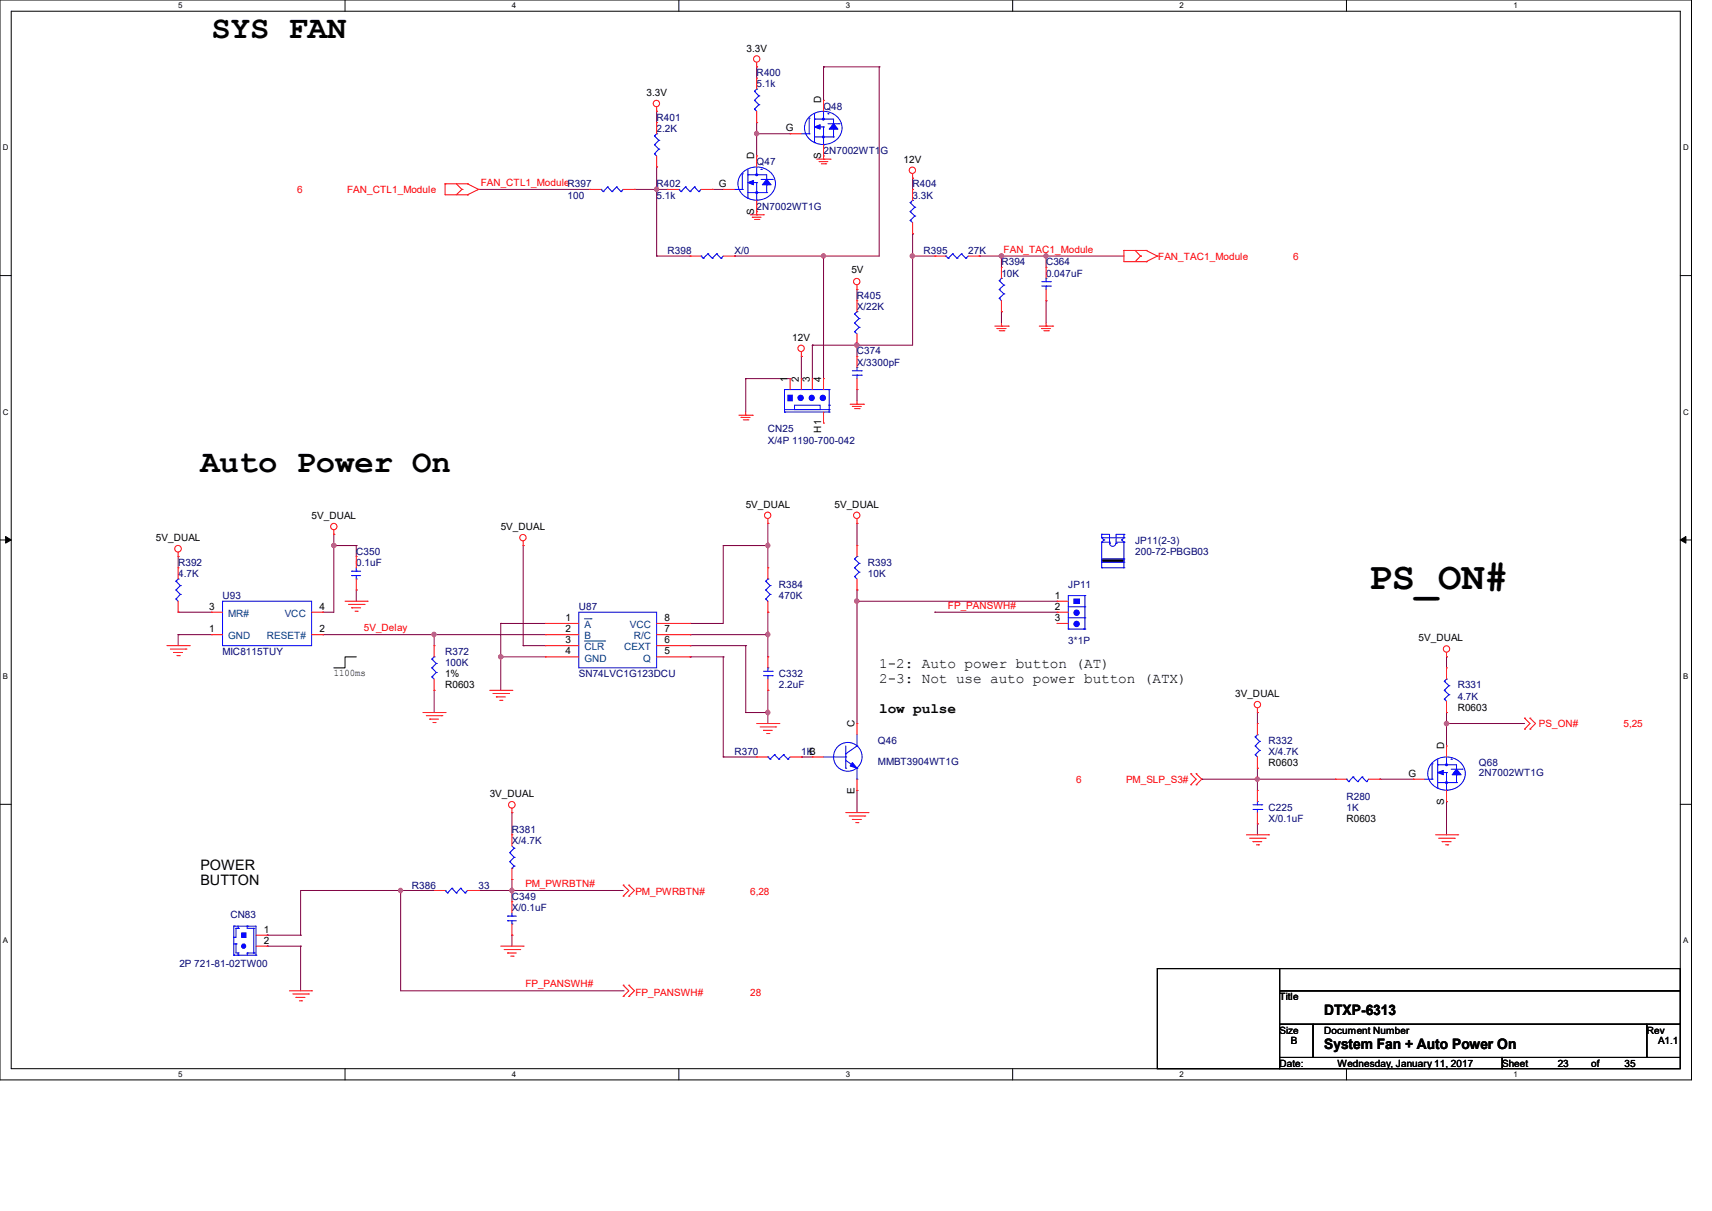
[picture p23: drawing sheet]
<svg xmlns="http://www.w3.org/2000/svg" width="297mm" height="210mm" viewBox="0 0 297 210" stroke-linecap="round" stroke-linejoin="round" font-family="sans-serif">
<defs><g id="words">
<text font-size="6.7" x="237.4" y="102.1">PS_ON#</text>
<g font-size="5.6">
<text x="36.7" y="6.6">SYS FAN</text>
<text x="34.8" y="81.9">Auto Power On</text>
</g>
<g font-size="2.5">
<text x="152.5" y="115.9">1-2: Auto power button (AT)</text>
<text x="152.5" y="118.4">2-3: Not use auto power button (ATX)</text>
<text x="152.5" y="123.7">low pulse</text>
<text x="34.8" y="150.9">POWER</text>
<text x="34.8" y="153.5">BUTTON</text>
<text x="229.7" y="176.1">DTXP-6313</text>
<text x="229.7" y="181.9">System Fan + Auto Power On</text>
</g>
<g font-size="1.7">
<text x="129.5" y="9">3.3V</text>
<text x="112.2" y="16.7">3.3V</text>
<text x="142.4" y="17.9" transform="rotate(-90 142.4 17.9)">D</text>
<text x="136.3" y="22.8">G</text>
<text x="130.8" y="27.6" transform="rotate(-90 130.8 27.6)">D</text>
<text x="142.4" y="27.6" transform="rotate(-90 142.4 27.6)">S</text>
<text x="156.8" y="28.3">12V</text>
<text x="124.7" y="32.4">G</text>
<text x="130.8" y="37.3" transform="rotate(-90 130.8 37.3)">S</text>
<text x="147.7" y="47.4">5V</text>
<text x="137.5" y="59.1">12V</text>
<text x="136.6" y="66.2" transform="rotate(-90 136.6 66.2)">1</text>
<text x="138.6" y="66.2" transform="rotate(-90 138.6 66.2)">2</text>
<text x="140.5" y="66.2" transform="rotate(-90 140.5 66.2)">3</text>
<text x="142.4" y="66.2" transform="rotate(-90 142.4 66.2)">4</text>
<text x="142.4" y="75" transform="rotate(-90 142.4 75)">H1</text>
<text x="129.4" y="88.1">5V_DUAL</text>
<text x="144.8" y="88.1">5V_DUAL</text>
<text x="27.1" y="93.9">5V_DUAL</text>
<text x="54.1" y="90">5V_DUAL</text>
<text x="86.9" y="91.9">5V_DUAL</text>
<text x="36.3" y="105.7">3</text>
<text x="55.4" y="105.7">4</text>
<text x="98.1" y="107.7">1</text>
<text x="115.3" y="107.7">8</text>
<text x="183" y="103.8">1</text>
<text x="183" y="105.7">2</text>
<text x="183" y="107.7">3</text>
<text x="36.3" y="109.6">1</text>
<text x="55.4" y="109.6">2</text>
<text x="98.1" y="109.6">2</text>
<text x="98.1" y="113.5">4</text>
<text x="98.1" y="111.5">3</text>
<text x="115.3" y="113.5">5</text>
<text x="115.3" y="111.5">6</text>
<text x="115.3" y="109.6">7</text>
<text x="246.1" y="111.2">5V_DUAL</text>
<text x="57.9" y="117.2">1100ms</text>
<text x="77.2" y="117.4">1%</text>
<text x="77.2" y="119.4">R0603</text>
<text x="214.3" y="120.9">3V_DUAL</text>
<text x="252.9" y="123.2">R0603</text>
<text x="148.2" y="126.1" transform="rotate(-90 148.2 126.1)">C</text>
<text x="250.5" y="129.9" transform="rotate(-90 250.5 129.9)">D</text>
<text x="148.2" y="137.6" transform="rotate(-90 148.2 137.6)">E</text>
<text x="220.1" y="132.9">R0603</text>
<text x="244.4" y="134.7">G</text>
<text x="85" y="138.3">3V_DUAL</text>
<text x="233.6" y="142.5">R0603</text>
<text x="250.5" y="139.6" transform="rotate(-90 250.5 139.6)">S</text>
<text x="45.8" y="161.8">1</text>
<text x="45.8" y="163.7">2</text>
<text x="222" y="173.4">Title</text>
<text x="222" y="179.2">Size</text>
<text x="229.7" y="179.2">Document Number</text>
<text x="285.7" y="179.2">Rev</text>
<text x="222" y="185">Date:</text>
<text x="223.9" y="181.1">B</text>
<text x="232.1" y="185">Wednesday, January 11, 2017</text>
<text x="260.6" y="185">Sheet</text>
<text x="270.2" y="185">23</text>
<text x="276" y="185">of</text>
<text x="281.8" y="185">35</text>
<text x="287.6" y="181.1">A1.1</text>
</g>
<g font-size="1.7" fill="#000080">
<text x="131.3" y="13.2">R400</text>
<text x="131.3" y="15.2">5.1k</text>
<text x="113.9" y="20.9">R401</text>
<text x="113.9" y="22.9">2.2K</text>
<text x="142.9" y="19">Q48</text>
<text x="131.3" y="28.7">Q47</text>
<text x="142.9" y="26.7">2N7002WT1G</text>
<text x="98.5" y="34.5">100</text>
<text x="113.9" y="32.5">R402</text>
<text x="113.9" y="34.5">5.1k</text>
<text x="158.3" y="32.5">R404</text>
<text x="158.3" y="34.5">3.3K</text>
<text x="131.3" y="36.4">2N7002WT1G</text>
<text x="115.8" y="44.1">R398</text>
<text x="127.4" y="44.1">X/0</text>
<text x="160.2" y="44.1">R395</text>
<text x="168" y="44.1">27K</text>
<text x="173.7" y="46">R394</text>
<text x="173.7" y="48">10K</text>
<text x="181.5" y="46">C364</text>
<text x="181.5" y="48">0.047uF</text>
<text x="148.7" y="51.8">R405</text>
<text x="148.7" y="53.8">X/22K</text>
<text x="148.7" y="61.5">C374</text>
<text x="148.7" y="63.4">X/3300pF</text>
<text x="133.2" y="75">CN25</text>
<text x="133.2" y="76.9">X/4P 1190-700-042</text>
<text x="196.9" y="94.3">JP11(2-3)</text>
<text x="30.9" y="98.1">R392</text>
<text x="30.9" y="100.1">4.7K</text>
<text x="61.8" y="96.2">C350</text>
<text x="61.8" y="98.1">0.1uF</text>
<text x="150.6" y="98.1">R393</text>
<text x="150.6" y="100.1">10K</text>
<text x="196.9" y="96.2">200-72-PBGB03</text>
<text x="38.6" y="103.9">U93</text>
<text x="100.4" y="105.9">U87</text>
<text x="135.1" y="102">R384</text>
<text x="135.1" y="103.9">470K</text>
<text x="185.3" y="102">JP11</text>
<text x="38.6" y="113.6">MIC8115TUY</text>
<text x="77.2" y="113.6">R372</text>
<text x="185.3" y="111.7">3*1P</text>
<text x="77.2" y="115.5">100K</text>
<text x="100.4" y="117.4">SN74LVC1G123DCU</text>
<text x="135.1" y="117.4">C332</text>
<text x="135.1" y="119.4">2.2uF</text>
<text x="252.9" y="119.4">R331</text>
<text x="252.9" y="121.3">4.7K</text>
<text x="127.4" y="131">R370</text>
<text x="139" y="131">1KB</text>
<text x="152.3" y="129">Q46</text>
<text x="220.1" y="129">R332</text>
<text x="220.1" y="131">X/4.7K</text>
<text x="152.3" y="132.7">MMBT3904WT1G</text>
<text x="256.6" y="132.9">Q68</text>
<text x="256.6" y="134.6">2N7002WT1G</text>
<text x="220.1" y="140.6">C225</text>
<text x="220.1" y="142.5">X/0.1uF</text>
<text x="233.6" y="138.7">R280</text>
<text x="233.6" y="140.6">1K</text>
<text x="88.8" y="144.5">R381</text>
<text x="88.8" y="146.4">X/4.7K</text>
<text x="71.5" y="154.1">R386</text>
<text x="83" y="154.1">33</text>
<text x="40" y="159.1">CN83</text>
<text x="88.8" y="156">C349</text>
<text x="88.8" y="158">X/0.1uF</text>
<text x="31.1" y="167.6">2P 721-81-02TW00</text>
</g>
<g font-size="1.7" fill="#f00">
<text x="51.6" y="33.5">6</text>
<text x="60.2" y="33.5">FAN_CTL1_Module</text>
<text x="83.4" y="32.3">FAN_CTL1_ModuleR397</text>
<text x="174.1" y="43.8">FAN_TAC1_Module</text>
<text x="201" y="45">FAN_TAC1_Module</text>
<text x="224.3" y="45">6</text>
<text x="164.5" y="105.6">FP_PANSWH#</text>
<text x="63.1" y="109.5">5V_Delay</text>
<text x="267" y="126.2">PS_ON#</text>
<text x="281.6" y="126.2">5,25</text>
<text x="186.7" y="135.8">6</text>
<text x="195.4" y="135.8">PM_SLP_S3#</text>
<text x="91.1" y="153.8">PM_PWRBTN#</text>
<text x="110.2" y="155.3">PM_PWRBTN#</text>
<text x="130.1" y="155.3">6,28</text>
<text x="91.1" y="171.2">FP_PANSWH#</text>
<text x="110.2" y="172.7">FP_PANSWH#</text>
<text x="130.1" y="172.7">28</text>
</g>
<g font-size="1.7" fill="#004080">
<text x="39.6" y="107">MR#</text>
<text x="49.4" y="107">VCC</text>
<text x="39.6" y="110.9">GND</text>
<text x="46.3" y="110.9">RESET#</text>
<text x="101.4" y="108.9">A</text>
<text x="101.4" y="110.9">B</text>
<text x="101.4" y="112.8">CLR</text>
<text x="108.3" y="112.8">CEXT</text>
<text x="109.3" y="108.9">VCC</text>
<text x="109.9" y="110.9">R/C</text>
<text x="101.4" y="114.7">GND</text>
<text x="111.6" y="114.7">Q</text>
</g>
<g font-size="1.4">
<text x="30.9" y="1.4">5</text>
<text x="88.8" y="1.4">4</text>
<text x="146.7" y="1.4">3</text>
<text x="204.6" y="1.4">2</text>
<text x="262.6" y="1.4">1</text>
<text x=".5" y="26.1">D</text>
<text x="292" y="26.1">D</text>
<text x=".5" y="71.9">C</text>
<text x="292" y="71.9">C</text>
<text x=".5" y="117.8">B</text>
<text x="292" y="117.8">B</text>
<text x=".5" y="163.6">A</text>
<text x="292" y="163.6">A</text>
<text x="30.9" y="186.8">5</text>
<text x="88.8" y="186.8">4</text>
<text x="146.7" y="186.8">3</text>
<text x="204.6" y="186.8">2</text>
<text x="262.6" y="186.8">1</text>
</g>
</g></defs>
<path d="M0 0h293.5v187.3h-293.5zM1.9 1.9h289.6v183.4h-289.6z" fill="none" stroke="#000" stroke-width=".17"/>
<g fill="#fff">
<path d="M30.9 .2h.8v1.5h-.8z"/>
<path d="M30.9 185.5h.8v1.6h-.8z"/>
</g>
<path d="M59.9 0v1.9M59.9 185.3v2" fill="none" stroke="#000" stroke-width=".17"/>
<g fill="#fff">
<path d="M88.8 .2h.8v1.5h-.8z"/>
<path d="M88.8 185.5h.8v1.6h-.8z"/>
</g>
<path d="M117.8 0v1.9M117.8 185.3v2" fill="none" stroke="#000" stroke-width=".17"/>
<g fill="#fff">
<path d="M146.7 .2h.8v1.5h-.8z"/>
<path d="M146.7 185.5h.8v1.6h-.8z"/>
</g>
<path d="M175.7 0v1.9M175.7 185.3v2" fill="none" stroke="#000" stroke-width=".17"/>
<g fill="#fff">
<path d="M204.6 .2h.8v1.5h-.8z"/>
<path d="M204.6 185.5h.8v1.6h-.8z"/>
</g>
<path d="M233.6 0v1.9M233.6 185.3v2" fill="none" stroke="#000" stroke-width=".17"/>
<g fill="#fff">
<path d="M262.6 .2h.7v1.5h-.7z"/>
<path d="M262.6 185.5h.7v1.6h-.7z"/>
<path d="M.5 24.8h1v1.6h-1z"/>
<path d="M292 24.8h1v1.6h-1z"/>
<path d="M.5 70.7h1v1.5h-1z"/>
<path d="M292 70.7h1v1.5h-1z"/>
</g>
<path d="M0 47.8h1.9M291.5 47.8h2" fill="none" stroke="#000" stroke-width=".17"/>
<g fill="#fff">
<path d="M.5 116.5h.9v1.6h-.9z"/>
<path d="M292 116.5h.9v1.6h-.9z"/>
</g>
<path d="M0 93.6h1.9M291.5 93.6h2" fill="none" stroke="#000" stroke-width=".17"/>
<path d="M1 93l.9 .6-.9 .6zM291.5 93.6l1-.6v1.2z" fill="#000" stroke="#000" stroke-width=".17"/>
<g fill="#fff">
<path d="M.5 162.4h.9v1.5h-.9z"/>
<path d="M292 162.4h.9v1.5h-.9z"/>
</g>
<path d="M61.8 113.9h-1.9v1.9h-2M0 139.5h1.9M291.5 139.5h2M200.8 168h21.2v17.3h-21.2zM222 168h69.5v3.8h-69.5zM222 171.8h69.5v5.8h-69.5zM222 177.6h5.8v5.8h-5.8zM227.8 177.6h57.9v5.8h-57.9zM285.7 177.6h5.8v5.8h-5.8zM222 183.4h38.6v1.9h-38.6zM260.6 183.4h30.9v1.9h-30.9z" fill="none" stroke="#000" stroke-width=".17"/>
<path d="M191.1 96.9h3.9v.6h-3.9z" fill-rule="evenodd" fill="#000" stroke="#000" stroke-width=".17"/>
<g fill="none" stroke="#800040" stroke-width=".17">
<path d="M113.9 19.3h.1M113.9 19.3v2M131.3 11.6h.1M131.3 11.6v1.9M142.9 11.6h.1M142.9 11.6v5.8M142.9 11.6h9.6M152.5 11.6h.1M152.5 11.6v32.8h-25.1M83 32.9h.1M83 32.9h19.3M110.1 32.9h.1"/>
<path d="M110.1 32.9h5.7M113.9 32.9h.1M113.9 29h.1M113.9 29v15.4M123.6 32.9h.1M123.6 32.9h1.9M131.3 23.2h.1M131.3 34.8h.1M131.3 21.3h.1M131.3 23.2h5.8M131.3 21.3v5.8M131.3 34.8v1.9"/>
<path d="M142.9 25.1h.1M142.9 25.1v2M158.3 30.9h.1M158.3 30.9v2M113.9 44.4h.1M113.9 44.4h5.8M127.4 44.4h.1M140.9 59.9h.1M140.9 59.9v5.8M142.9 44.4h.1M142.9 44.4v21.3M148.7 59.9h.1"/>
<path d="M148.7 50.2h.1M148.7 50.2v2M148.7 59.9v1.9M158.3 40.6h.1M158.3 44.4h.1M158.3 40.6v19.3h-17.4M158.3 44.4h3.9M169.9 44.4h.1M169.9 44.4h25.1M173.7 54.1h.1M173.7 44.4h.1M173.7 44.4v2"/>
<path d="M173.7 54.1v1.9M181.5 44.4h.1M181.5 52.2h.1M181.5 44.4v2M181.5 52.2v3.8M129.4 65.7h.1M129.4 65.7h7.7M129.4 65.7v5.8M139 61.8h.1M139 61.8v3.9M148.7 67.6h.1M148.7 67.6v1.9"/>
<path d="M30.9 96.5h.1M30.9 96.5v2M57.9 92.7h.1M57.9 94.6h.1M57.9 92.7v13.5h-1.9M57.9 94.6h3.9M61.8 94.6h.1M61.8 94.6v1.9M90.8 94.6h.1M90.8 94.6v17.4M125.5 94.6h.1M125.5 94.6h7.7"/>
<path d="M125.5 94.6v13.5h-5.8M133.2 94.6h.1M133.2 90.8h.1M133.2 90.8v7.7M148.7 90.8h.1M148.7 90.8v3.8M30.9 106.2h.1M30.9 110.1h.1M30.9 110.1h5.8M30.9 106.2h5.8M30.9 110.1v1.9M56 106.2h.1"/>
<path d="M56 110.1h.1M56 110.1h38.6M61.8 102.3h.1M61.8 102.3v2M75.3 119.7h.1M75.3 110.1h.1M75.3 110.1v1.9M75.3 119.7v3.9M86.9 108.1h.1M86.9 113.9h.1M86.9 113.9h7.7M86.9 108.1h7.7"/>
<path d="M86.9 108.1v11.6M90.8 112h.1M90.8 112h3.8M119.7 113.9h.1M119.7 108.1h.1M119.7 110.1h.1M119.7 112h.1M119.7 113.9h5.8M119.7 112h9.7M119.7 110.1h13.5M125.5 113.9h.1M125.5 113.9v17.4"/>
<path d="M129.4 112h.1M129.4 112v11.6M133.2 110.1h.1M133.2 119.7h.1M133.2 106.2h.1M133.2 106.2v7.7M133.2 119.7v5.8M148.7 104.3h.1M148.7 102.3h.1M148.7 102.3v23.2M148.7 104.3h34.7M162.2 106.2h.1"/>
<path d="M162.2 106.2h21.2M251 113.9h.1M251 113.9v1.9M125.5 131.3h.1M125.5 131.3h5.8M129.4 123.6h.1M129.4 123.6h3.8M133.2 123.6h.1M139 131.3h.1M139 131.3h1.9M148.7 137.1h.1M148.7 137.1v3.8"/>
<path d="M208.5 135.1h.1M208.5 135.1h23.1M218.1 135.1h.1M218.1 133.2h.1M218.1 123.6h.1M218.1 123.6v1.9M218.1 133.2v3.9M239.4 135.1h.1M239.4 135.1h5.8M251 139h.1M251 125.5h.1M251 123.6h.1"/>
<path d="M251 123.6v5.8M251 139v5.8M251 125.5h13.5M69.5 154.4h.1M69.5 154.4v17.4h38.6M75.3 154.4h.1M75.3 154.4h-23.1v7.8M83 154.4h.1M83 154.4h25.1M88.8 154.4h.1M88.8 152.5h.1M88.8 140.9h.1"/>
<path d="M88.8 140.9v3.9M88.8 152.5v3.9M218.1 142.9h.1M218.1 142.9v1.9M46.4 164.1h.1M46.4 162.2h.1M46.4 164.1h5.8M46.4 162.2h5.8M52.2 164.1h.1M52.2 162.2h.1M52.2 164.1v7.7M88.8 162.2h.1"/>
<path d="M88.8 162.2v1.9M108.1 171.8h.1"/>
</g>
<g fill="#f0f" stroke="#f0f" stroke-width=".17">
<circle cx="148.6" cy="59.8" r=".38"/>
<circle cx="113.9" cy="32.8" r=".37"/>
<circle cx="181.5" cy="44.4" r=".37"/>
<circle cx="158.3" cy="44.4" r=".38"/>
<circle cx="142.8" cy="44.4" r=".37"/>
<circle cx="131.2" cy="23.2" r=".37"/>
<circle cx="173.7" cy="44.4" r=".38"/>
<circle cx="133.2" cy="94.6" r=".37"/>
<circle cx="133.2" cy="110" r=".37"/>
<circle cx="133.2" cy="123.5" r=".37"/>
<circle cx="148.6" cy="104.2" r=".38"/>
<circle cx="86.9" cy="113.9" r=".38"/>
<circle cx="57.9" cy="94.6" r=".38"/>
<circle cx="75.3" cy="110" r=".37"/>
<circle cx="88.8" cy="154.4" r=".37"/>
<circle cx="218.1" cy="135.1" r=".37"/>
<circle cx="251" cy="125.5" r=".38"/>
<circle cx="69.5" cy="154.4" r=".37"/>
</g>
<g fill="none" stroke="#f00" stroke-width=".17">
<path d="M113.9 19.3h.1M113.9 18.5v.8M131.3 11.6h.1M131.3 13.5h.1M131.3 10.8v.8M131.3 13.5v2M131.3 19.3v2M142.9 17.4h.1M142.9 17.4v1.9M77.2 31.9h.1M77.2 31.9v1.9h3.9M77.2 31.9h3.9"/>
<path d="M79.2 31.9l.9 1M80.1 32.9h.1M80.1 32.9l-.9 .9M81.1 33.8h.1M81.1 31.9h.1M81.1 31.9l1.9 1M83 32.9h.1M83 32.9l-1.9 .9M102.3 32.9h.1M102.3 32.9h2M108.1 32.9h2M110.1 32.9h.1"/>
<path d="M113.9 29h.1M113.9 21.3h.1M113.9 21.3v1.9M113.9 27.1v1.9M115.8 32.9h.1M115.8 32.9h2M121.6 32.9h2M123.6 32.9h.1M125.5 32.9h.1M125.5 32.9h1.9M130.1 37.3h2.4M130.5 37.7h.1"/>
<path d="M130.5 37.7h1.5M130.9 38.1h.8M131.3 37.3h.1M131.3 27.1h.1M131.3 36.7h.1M131.3 21.3h.1M131.3 27.1v1.9M131.3 34.8v2.5M131.7 38.1h.1M132.5 37.3h.1M137.1 23.2h.1M137.1 23.2h1.9"/>
<path d="M141.7 27.6h2.3M142.1 28h.1M142.1 28h1.5M142.5 28.4h.8M142.9 27.6h.1M142.9 27.1h.1M142.9 25.1v2.5M143.3 28.4h.1M144 27.6h.1M158.3 30.9h.1M158.3 32.9h.1M158.3 30.1v.8"/>
<path d="M158.3 32.9v1.9M158.3 38.6v2M119.7 44.4h.1M119.7 44.4h1.9M125.5 44.4h1.9M127.4 44.4h.1M148.7 50.2h.1M148.7 59.9h.1M148.7 52.2h.1M148.7 49.4v.8M148.7 52.2v1.9M148.7 57.9v2"/>
<path d="M158.3 40.6h.1M162.2 44.4h.1M162.2 44.4h1.9M168 44.4h1.9M169.9 44.4h.1M172.6 56.6h2.3M173 57h.1M173 57h1.5M173.4 57.4h.8M173.7 56.6h.1M173.7 54.1h.1M173.7 46.4h.1"/>
<path d="M173.7 46.4v1.9M173.7 52.2v1.9M173.7 56v.6M174.2 57.4h.1M174.9 56.6h.1M180.3 56.6h2.3M180.7 57h.1M180.7 57h1.5M181.1 57.4h.8M181.5 56.6h.1M181.5 52.2h.1M181.5 46.4h.1"/>
<path d="M181.5 46.4v1.9M181.5 50.2v2M181.5 56v.6M181.9 57.4h.1M182.6 56.6h.1M195 43.4h.1M195 43.4v2h3.8M195 43.4h3.8M196.9 43.4l1 1M197.9 44.4h.1M197.9 44.4l-1 1M198.8 45.4h.1"/>
<path d="M198.8 43.4h.1M198.8 43.4l2 1M200.8 44.4h.1M200.8 44.4l-2 1M128.2 72h2.3M128.6 72.4h.1M128.6 72.4h1.5M128.9 72.8h.9M129.4 72h.1M129.4 71.5v.5M129.8 72.8h.1M130.5 72h.1"/>
<path d="M137.1 65.7h.1M137.1 65.7v1.9M139 61.8h.1M139 65.7h.1M139 61v.8M139 65.7v1.9M140.9 65.7h.1M140.9 65.7v1.9M142.9 65.7h.1M142.9 73.4h.1M142.9 65.7v1.9M142.9 71.5v1.9"/>
<path d="M147.5 70.1h2.3M147.9 70.5h.1M147.9 70.5h1.5M148.3 70.9h.8M148.7 70.1h.1M148.7 67.6h.1M148.7 61.8h.1M148.7 61.8v1.9M148.7 65.7v1.9M148.7 69.5v.6M149.1 70.9h.1M149.8 70.1h.1"/>
<path d="M30.9 96.5h.1M30.9 98.5h.1M30.9 95.8v.7M30.9 98.5v1.9M57.9 92.7h.1M57.9 91.9v.8M61.8 96.5h.1M61.8 96.5v2M90.8 94.6h.1M90.8 93.9v.7M133.2 90.8h.1M133.2 98.5h.1"/>
<path d="M133.2 90v.8M133.2 98.5v1.9M148.7 90.8h.1M148.7 94.6h.1M148.7 90v.8M148.7 94.6v1.9M29 112h3.9M29.5 112.6h2.8M30.1 113.2h.1M30.1 113.2h1.6M30.7 113.7h.4M30.9 106.2h.1"/>
<path d="M30.9 104.3v1.9M31.1 113.7h.1M32.3 112.6h.1M32.9 112h.1M36.7 110.1h.1M36.7 106.2h.1M36.7 110.1h1.9M36.7 106.2h1.9M54.1 110.1h1.9M54.1 106.2h1.9M56 110.1h.1M56 106.2h.1"/>
<path d="M59.9 104.3h3.8M60.5 104.8h2.7M61 105.4h.1M61 105.4h1.6M61.6 106h.4M61.8 102.3h.1M61.8 100.4v1.9M62 106h.1M63.2 104.8h.1M63.7 104.3h.1M75.3 119.7h.1M75.3 112h.1"/>
<path d="M75.3 112v1.9M75.3 117.8v1.9M85 119.7h3.8M88.8 119.7h.1M94.6 108.1h.1M94.6 110.1h.1M94.6 113.9h.1M94.6 112h.1M94.6 112h5.8M94.6 110.1h5.8M94.6 108.1h5.8M94.6 113.9h5.8"/>
<path d="M113.9 112h5.8M113.9 110.1h5.8M113.9 108.1h5.8M113.9 113.9h5.8M119.7 113.9h.1M119.7 112h.1M119.7 110.1h.1M119.7 108.1h.1M133.2 119.7h.1M133.2 113.9h.1M133.2 106.2h.1M133.2 104.3v1.9"/>
<path d="M133.2 113.9v1.9M133.2 117.8v1.9M148.7 102.3h.1M148.7 100.4v1.9M183.4 104.3h.1M183.4 106.2h.1M183.4 108.1h.1M183.4 104.3h1.9M183.4 106.2h1.9M183.4 108.1h1.9M251 113.9h.1M251 115.8h.1"/>
<path d="M251 113.2v.7M251 115.8v2M73.4 123.6h3.8M74 124.1h2.7M74.5 124.7h.1M74.5 124.7h1.6M75.1 125.3h.4M75.5 125.3h.1M76.7 124.1h.1M77.2 123.6h.1M85.5 120.3h2.7M86.1 120.9h.1"/>
<path d="M86.1 120.9h1.6M86.7 121.5h.4M87.1 121.5h.1M88.2 120.3h.1M131.3 131.3h.1M131.3 125.5h3.8M131.3 131.3h1.9M131.9 126.1h2.7M132.5 126.7h.1M132.5 126.7h1.5M133 127.2h.4M133.4 127.2h.1"/>
<path d="M134.6 126.1h.1M135.1 125.5h.1M137.1 131.3h1.9M139 131.3h.1M140.9 131.3h.1M140.9 131.3h2M148.7 137.1h.1M148.7 125.5h.1M148.7 125.5v1.9M148.7 135.1v2M206.6 136.1h.1M206.6 134.2h.1"/>
<path d="M206.6 134.2l.9 .9-.9 1M207.5 134.2h.1M207.5 136.1h.1M207.5 134.2l1 .9-1 1M218.1 123.6h.1M218.1 133.2h.1M218.1 125.5h.1M218.1 137.1h.1M218.1 122.8v.8M218.1 125.5v1.9M218.1 131.3v1.9M218.1 137.1v1.9"/>
<path d="M231.6 135.1h.1M231.6 135.1h2M237.4 135.1h2M239.4 135.1h.1M245.2 135.1h.1M245.2 135.1h1.9M251 123.6h.1M251 129.4h.1M251 139h.1M251 121.6v2M251 129.4v1.9M251 137.1v1.9"/>
<path d="M264.5 124.5h.1M264.5 126.4h.1M264.5 124.5l.9 1-.9 .9M265.4 124.5h.1M265.4 126.4h.1M265.4 124.5l1 1-1 .9M75.3 154.4h.1M75.3 154.4h1.9M81.1 154.4h1.9M83 154.4h.1M88.8 140.9h.1M88.8 144.8h.1"/>
<path d="M88.8 152.5h.1M88.8 156.4h.1M88.8 140.2v.7M88.8 144.8v1.9M88.8 150.6v1.9M88.8 156.4v1.9M108.1 153.5h.1M108.1 155.4h.1M108.1 153.5l1 .9-1 1M109.1 153.5h.1M109.1 155.4h.1M109.1 153.5l1 .9-1 1"/>
<path d="M146.7 140.9h3.9M147.3 141.5h2.7M147.9 142.1h.1M147.9 142.1h1.5M148.5 142.7h.3M148.8 142.7h.1M150 141.5h.1M150.6 140.9h.1M216.2 144.8h3.9M216.8 145.4h2.7M217.4 146h.1M217.4 146h1.5"/>
<path d="M218 146.5h.4M218.1 142.9h.1M218.1 140.9v2M218.4 146.5h.1M219.5 145.4h.1M220.1 144.8h.1M249 144.8h3.9M249.6 145.4h2.7M250.2 146h.1M250.2 146h1.6M250.8 146.5h.4M251.2 146.5h.1"/>
<path d="M252.3 145.4h.1M252.9 144.8h.1M44.4 164.1h2M44.4 162.2h2M46.4 162.2h.1M46.4 164.1h.1M50.2 171.8h3.9M50.8 172.4h2.7M51.4 173h.1M51.4 173h1.5M51.9 173.6h.4M52.3 173.6h.1"/>
<path d="M53.5 172.4h.1M54.1 171.8h.1M86.9 164.1h3.9M87.5 164.7h2.7M88.1 165.3h.1M88.1 165.3h1.5M88.6 165.8h.4M88.8 162.2h.1M88.8 160.2v2M89 165.8h.1M90.2 164.7h.1M90.8 164.1h.1"/>
<path d="M108.1 170.9h.1M108.1 172.8h.1M108.1 170.9l1 .9-1 1M109.1 170.9h.1M109.1 172.8h.1M109.1 170.9l1 .9-1 1"/>
<circle cx="113.9" cy="17.9" r=".55"/>
<circle cx="131.3" cy="10.2" r=".55"/>
<circle cx="158.3" cy="29.5" r=".55"/>
<circle cx="148.6" cy="48.8" r=".55"/>
<circle cx="139" cy="60.4" r=".55"/>
<circle cx="30.9" cy="95.2" r=".57"/>
<circle cx="57.9" cy="91.3" r=".55"/>
<circle cx="90.7" cy="93.2" r=".55"/>
<circle cx="133.2" cy="89.4" r=".55"/>
<circle cx="148.6" cy="89.4" r=".55"/>
<circle cx="251" cy="112.5" r=".55"/>
<circle cx="88.8" cy="139.6" r=".57"/>
<circle cx="218.1" cy="122.2" r=".55"/>
</g>
<g fill="none" stroke="#00f" stroke-width=".17">
<path d="M130.9 15.8h.1M130.9 18.9h.1M130.9 17.4h.1M130.9 15.8l.8 .8M130.9 18.9l.4 .4M130.9 17.4l.8 .8M131.3 15.5h.1M131.3 15.5l-.4 .3M131.7 18.2h.1M131.7 16.6h.1M131.7 18.2l-.8 .7M131.7 16.6l-.8 .8"/>
<path d="M141.3 19.7v5M142.9 19.3v1.4M143.6 19.7h.1M104.3 32.9h.1M104.3 32.9l.3 .3M104.6 33.2h.1M105.4 32.4h.1M105.4 32.4l-.8 .8M105.4 32.4l.8 .8M106.2 33.2h.1M107 32.4h.1M107 32.4l.7 .8"/>
<path d="M107 32.4l-.8 .8M107.7 33.2h.1M108.1 32.9l-.4 .3M113.5 23.6h.1M113.5 26.7h.1M113.5 25.1h.1M113.5 23.6l.8 .7M113.5 26.7l.4 .4M113.5 25.1l.8 .8M113.9 23.2h.1M113.9 23.2l-.4 .4M114.3 25.9h.1"/>
<path d="M114.3 24.3h.1M114.3 25.9l-.8 .8M114.3 24.3l-.8 .8M117.8 32.9h.1M117.8 32.9l.4 .3M118.2 33.2h.1M118.9 32.4h.1M118.9 32.4l-.7 .8M118.9 32.4l.8 .8M119.7 33.2h.1M120.5 32.4h.1M120.5 32.4l.7 .8"/>
<path d="M120.5 32.4l-.8 .8M121.2 33.2h.1M121.6 32.9l-.4 .3M127.4 32.9h1.4M128.7 30a3.4 3.4 0 0 1 5.7 1.2 3.2 3.2 0 0 1-1.3 3 3.2 3.2 0 0 1-3.3 .2 2.71 2.71 0 0 1-1.1-4.4zM128.8 32.9h.1M128.8 30.1h.1M128.8 30.1v2.8M129.8 34.4h.1M129.8 30.3h.1M129.8 29.4v5M129.8 30.3h3.2v1"/>
<path d="M129.8 33.4h3.2M130.7 31.7h.6M131.3 30.3h.1M131.3 31.7h.1M131.3 34.8h.1M131.3 29v1.3M131.3 31.7v3.1M132 29.4h.1M132 31.1h2M133 33.4h.1M133 31.3h.1M133 32h.1"/>
<path d="M133 32v1.4M134 31.1h.1M139 23.2h1.4M140.3 20.4a3.4 3.4 0 0 1 5.7 1.1 3.2 3.2 0 0 1-1.3 3.1 3.2 3.2 0 0 1-3.3 .2 2.71 2.71 0 0 1-1.1-4.4zM140.4 23.2h.1M140.4 20.5h.1M140.4 20.5v2.7M141.3 24.7h.1M141.3 20.7h.1M141.3 20.7h3.3v.9M141.3 23.7h3.3M142.3 22h.6"/>
<path d="M142.9 20.7h.1M142.9 22h.1M142.9 25.1h.1M142.9 22v3.1M143.6 21.5h2M144.6 23.7h.1M144.6 21.6h.1M144.6 22.4h.1M144.6 22.4v1.3M145.6 21.5h.1M157.9 35.1h.1M157.9 38.2h.1"/>
<path d="M157.9 36.7h.1M157.9 35.1l.8 .8M157.9 38.2l.4 .4M157.9 36.7l.8 .8M158.3 34.8h.1M158.3 34.8l-.4 .3M158.7 37.5h.1M158.7 35.9h.1M158.7 37.5l-.8 .7M158.7 35.9l-.8 .8M121.6 44.4h.1M121.6 44.4l.4 .4"/>
<path d="M122 44.8h.1M122.8 44h.1M122.8 44l-.8 .8M122.8 44l.8 .8M123.6 44.8h.1M124.3 44h.1M124.3 44l.8 .8M124.3 44l-.7 .8M125.1 44.8h.1M125.5 44.4l-.4 .4M148.3 54.4h.1M148.3 57.5h.1"/>
<path d="M148.3 56h.1M148.3 54.4l.8 .8M148.3 57.5l.4 .4M148.3 56l.8 .8M148.7 54.1h.1M148.7 54.1l-.4 .3M149.1 56.8h.1M149.1 55.2h.1M149.1 56.8l-.8 .7M149.1 55.2l-.8 .8M164.1 44.4h.1M164.1 44.4l.4 .4"/>
<path d="M164.5 44.8h.1M165.3 44h.1M165.3 44l-.8 .8M165.3 44l.7 .8M166 44.8h.1M166.8 44h.1M166.8 44l.8 .8M166.8 44l-.8 .8M167.6 44.8h.1M168 44.4l-.4 .4M173.4 48.7h.1M173.4 51.7h.1"/>
<path d="M173.4 50.2h.1M173.4 48.7l.8 .7M173.4 51.7l.3 .5M173.4 50.2l.8 .8M173.7 48.3h.1M173.7 48.3l-.3 .4M174.2 51h.1M174.2 49.4h.1M174.2 51l-.8 .7M174.2 49.4l-.8 .8M180.7 48.9h1.5M180.7 49.6h1.5"/>
<path d="M181.5 48.3h.1M181.5 49.6h.1M181.5 48.3v.6M181.5 49.6v.6M182.2 48.9h.1M182.2 49.6h.1M136.1 71.5h.1M136.1 71.5h7.7M136.1 71h7.7M137.8 70.3h4.5v.7h-4.5zM143.8 67.6h.1M143.8 71.5h.1"/>
<path d="M143.8 70.3h.1M143.8 71h.1M143.8 67.6h-7.7v3.9M143.8 67.6v3.9M147.9 64.3h1.5M147.9 65.1h1.5M148.7 63.7h.1M148.7 65.1h.1M148.7 63.7v.6M148.7 65.1v.6M149.4 64.3h.1M149.4 65.1h.1"/>
<path d="M61 99.8h.1M61 99.1h.1M61 99.8h1.6M61 99.1h1.6M61.8 99.1h.1M61.8 98.5v.6M61.8 99.8v.6M148.3 96.9h.1M148.3 100h.1M148.3 98.5h.1M148.3 96.9l.8 .8M148.3 100l.4 .4"/>
<path d="M148.3 98.5l.8 .7M148.7 96.5h.1M148.7 96.5l-.4 .4M149.1 99.2h.1M149.1 97.7h.1M149.1 99.2l-.8 .8M149.1 97.7l-.8 .8M191.1 98.5h.1M191.1 94h.1M191.1 93.3h.1M191.1 92.7h.1M191.1 96.9h3.9"/>
<path d="M191.1 97.5h3.9M191.1 93.3h3.9M191.1 94h1.4M191.1 92.7h1.4v1.5M191.1 98.5h3.9M191.1 92.7v.6M191.1 94v4.5M191.1 93.3l.4 .3M191.5 93.6h.1M191.5 93.6l-.4 .4M192.5 94h.1M192.5 94.2h.1"/>
<path d="M193.6 94.2a.55 .55 0 0 1-.6 .5 .55 .55 0 0 1-.5-.5M193.6 94.2h.1M193.6 94h1.4M194.6 93.6h.1M194.6 93.6l.4 .4M195 96.9h.1M195 97.5h.1M195 93.3h.1M195 94h.1M195 98.5h.1M195 92.7h.1M195 92.7h-1.4v1.5"/>
<path d="M195 92.7v.6M195 94v4.5M195 93.3l-.4 .3M30.5 100.8h.1M30.5 103.9h.1M30.5 102.3h.1M30.5 100.8l.8 .8M30.5 103.9l.4 .4M30.5 102.3l.8 .8M30.9 100.4h.1M30.9 100.4l-.4 .4M31.3 103.1h.1"/>
<path d="M31.3 101.6h.1M31.3 103.1l-.8 .8M31.3 101.6l-.8 .7M38.6 104.3h15.5v7.7h-15.5zM61.8 100.4h.1M74.9 114.3h.1M74.9 117.4h.1M74.9 115.8h.1M74.9 114.3l.8 .8M74.9 117.4l.4 .4M74.9 115.8l.8 .8M75.3 113.9h.1"/>
<path d="M75.3 113.9l-.4 .4M75.7 116.6h.1M75.7 115.1h.1M75.7 116.6l-.8 .8M75.7 115.1l-.8 .7M100.4 106.2h13.5v9.6h-13.5zM132.5 116.4h1.5M132.5 117.2h1.5M132.8 100.8h.1M132.8 103.9h.1M132.8 102.3h.1M132.8 100.8l.8 .8"/>
<path d="M132.8 103.9l.4 .4M132.8 102.3l.8 .8M133.2 115.8h.1M133.2 117.2h.1M133.2 100.4h.1M133.2 115.8v.6M133.2 117.2v.6M133.2 100.4l-.4 .4M133.6 103.1h.1M133.6 101.6h.1M133.6 103.1l-.8 .8M133.6 101.6l-.8 .7"/>
<path d="M134 116.4h.1M134 117.2h.1M185.3 109.1h.1M185.3 105.2h2.9M185.3 107.1h2.9M185.3 109.1h2.9M188 109.1h.1M188.2 103.3h.1M188.2 109.1h.1M188.2 105.2h.1M188.2 107.1h.1M188.2 103.3h-2.9v5.8"/>
<path d="M188.2 103.3v5.8M250.6 118.2h.1M250.6 119.7h.1M250.6 118.2l.8 .7M250.6 119.7l.8 .8M251 117.8h.1M251 117.8l-.4 .4M251.4 118.9h.1M251.4 118.9l-.8 .8M133.2 131.3h.1M133.2 131.3l.4 .4M133.6 131.7h.1"/>
<path d="M134.4 130.9h.1M134.4 130.9l-.8 .8M134.4 130.9l.7 .8M135.1 131.7h.1M135.9 130.9h.1M135.9 130.9l.8 .8M135.9 130.9l-.8 .8M136.7 131.7h.1M137.1 131.3l-.4 .4M142.9 131.3h3.8M146.7 130.7h.1M146.7 133.2h.1"/>
<path d="M146.7 131.3h.1M146.7 131.9l2 1.3M146.7 129.4v3.8M148.7 133.2h.1M148.7 129.4h.1M148.7 135.1h.1M148.7 127.4v2M148.7 133.2v1.9M148.7 129.4l-2 1.3M217.4 139.6h1.5M217.8 127.8h.1M217.8 130.9h.1"/>
<path d="M217.8 129.4h.1M217.8 127.8l.7 .8M217.8 130.9l.3 .4M217.8 129.4l.7 .7M218.1 127.4h.1M218.1 139h.1M218.1 127.4l-.3 .4M218.1 139v.6M218.5 130.1h.1M218.5 128.6h.1M218.5 130.1l-.7 .8M218.5 128.6l-.7 .8"/>
<path d="M218.9 139.6h.1M233.6 135.1h.1M233.6 135.1l.4 .5M234 135.6h.1M234.7 134.7h.1M234.7 134.7l-.7 .9M234.7 134.7l.8 .9M235.5 135.6h.1M236.3 134.7h.1M236.3 134.7l.8 .9M236.3 134.7l-.8 .9M237.1 135.6h.1"/>
<path d="M237.4 135.1l-.3 .5M247.1 135.1h1.4M248.4 132.4a3.4 3.4 0 0 1 5.7 1.1 3.2 3.2 0 0 1-1.3 3 3.2 3.2 0 0 1-3.3 .2 2.71 2.71 0 0 1-1.1-4.3zM248.5 135.1h.1M248.5 132.5h.1M248.5 132.5v2.6M249.4 136.7h.1M249.4 132.6h.1M249.4 131.7v5M249.4 132.6h3.3v1M249.4 135.7h3.3M250.4 134h.6"/>
<path d="M250.6 121.2h.1M250.6 121.2l.4 .4M251 132.6h.1M251 134h.1M251 137.1h.1M251 131.3v1.3M251 134v3.1M251.4 120.5h.1M251.4 120.5l-.8 .7M251.8 131.7h.1M251.8 133.4h1.9M252.7 135.7h.1"/>
<path d="M252.7 133.6h.1M252.7 134.4h.1M252.7 134.4v1.3M253.7 133.4h.1M77.2 154.4h.1M77.2 154.4l.4 .5M77.6 154.9h.1M78.4 154.1h.1M78.4 154.1l-.8 .8M78.4 154.1l.8 .8M79.2 154.9h.1M79.9 154.1h.1"/>
<path d="M79.9 154.1l.8 .8M79.9 154.1l-.7 .8M80.7 154.9h.1M81.1 154.4l-.4 .5M88.1 159.7h.1M88.1 158.9h.1M88.1 159.7h1.5M88.1 158.9h1.5M88.4 147.9h.1M88.4 149.4h.1M88.4 149.4l.8 .8M88.4 147.9l.8 .8"/>
<path d="M88.8 150.6h.1M88.8 158.9h.1M88.8 146.7l.4 .4M88.8 158.3v.6M88.8 159.7v.5M89.2 150.2h.1M89.2 147.1h.1M89.2 148.7h.1M89.2 150.2l-.4 .4M89.2 147.1l-.8 .8M89.2 148.7l-.8 .7M217.4 140.4h1.5"/>
<path d="M218.1 140.4h.1M218.1 140.4v.5M218.9 140.4h.1M40.6 160.6h.1M40.6 165.7h.1M40.6 162.6h.1M40.6 160.6h3.8v5.1M40.6 160.6v5.1M40.6 165.7h3.8M40.6 163.7h.3M40.9 161h.1M40.9 163.7h.1"/>
<path d="M40.9 161h.4M40.9 161v1.6h-.3M40.9 163.7v1.6h.4M41.3 161h.1M41.3 165.7h.1M41.3 165.3h.1M41.3 160.6v.4M41.3 165.3v.4M42.9 165.3h.1M42.9 160.6h.1M42.9 160.6v.4h1.1M42.9 165.3h1.1"/>
<path d="M42.9 165.3v.4M44 165.3h.1M44 161h.1M44 161v4.3M44.4 165.7h.1M88.8 160.2h.1"/>
<circle cx="147.1" cy="131.3" r="2.49"/>
</g>
<g fill="#00f" stroke="#00f" stroke-width=".17">
<path d="M133 31.1l.8 .9h-1.6z"/>
<path d="M144.6 21.5l.8 .9h-1.6z"/>
<path d="M147.9 132.2l.8 1-1.2-.4z"/>
<path d="M252.7 133.4l.8 1h-1.6z"/>
<path d="M129.8 31.7l.9-.4v.7z" fill-rule="evenodd"/>
<path d="M186.3 103.9h1v.7h-1z" fill-rule="evenodd"/>
<path d="M41.9 161.8h.8v.8h-.8z" fill-rule="evenodd"/>
<path d="M136.7 68.5h.8v1h-.8z" fill-rule="evenodd"/>
<path d="M141.3 22l1-.4v.8z" fill-rule="evenodd"/>
<path d="M249.4 134l1-.4v.8z" fill-rule="evenodd"/>
<circle cx="131.3" cy="30.3" r=".17"/>
<circle cx="131.3" cy="33.4" r=".17"/>
<circle cx="186.8" cy="106.3" r=".47"/>
<circle cx="186.8" cy="108.2" r=".47"/>
<circle cx="42.3" cy="164.1" r=".37"/>
<circle cx="142.7" cy="69" r=".47"/>
<circle cx="140.8" cy="69" r=".46"/>
<circle cx="138.9" cy="69" r=".47"/>
<circle cx="142.8" cy="20.7" r=".17"/>
<circle cx="142.8" cy="23.7" r=".17"/>
<circle cx="251" cy="132.6" r=".17"/>
<circle cx="251" cy="135.7" r=".17"/>
</g>
<path d="M101.4 107.3h1.1M101.4 111.2h3.5M102.5 107.3h.1M104.9 111.2h.1" fill="none" stroke="#004080" stroke-width=".17"/>
<use href="#words"/>
</svg>
